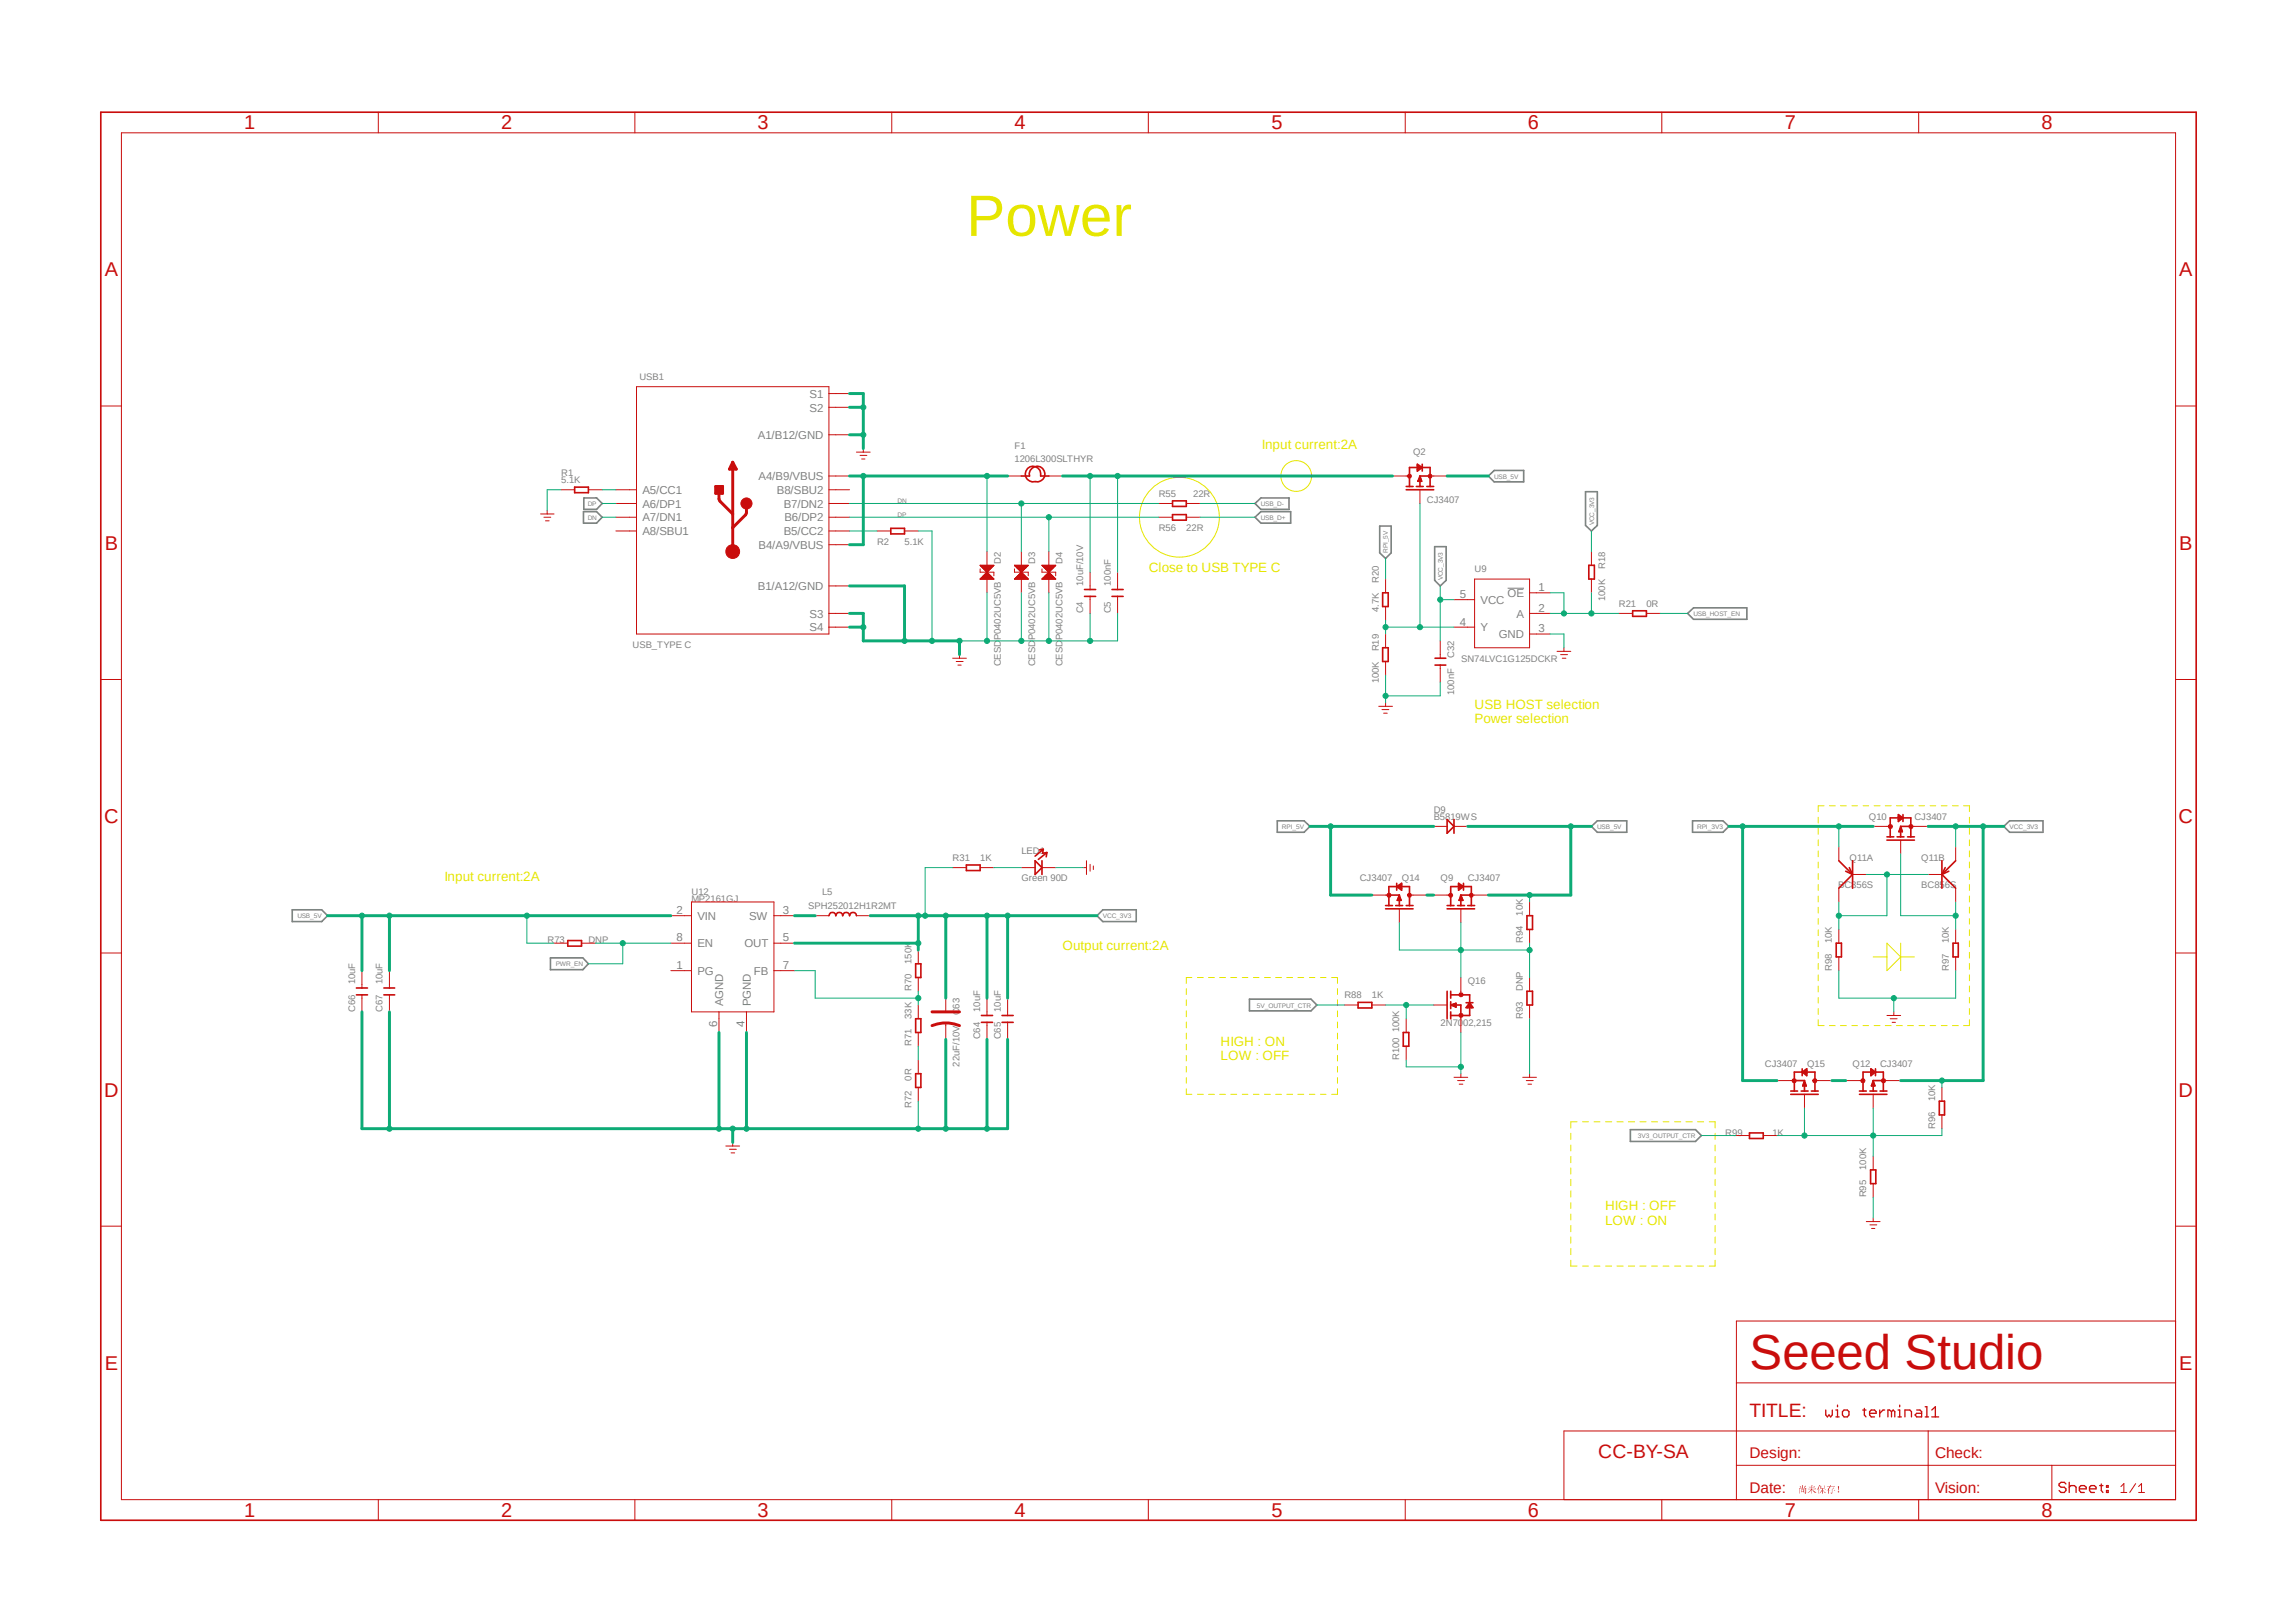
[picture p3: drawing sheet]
<svg xmlns="http://www.w3.org/2000/svg" width="297mm" height="210mm" viewBox="0 0 297 210" stroke-linecap="round" stroke-linejoin="round" font-family="sans-serif">
<defs><g id="words">
<text font-size="7.5" fill="#e6e600" x="125" y="30.5">Power</text>
<text font-size="6.3" fill="#c90d0c" x="226.3" y="177.2">Seeed Studio</text>
<g font-size="2.6" fill="#c90d0c">
<text x="31.6" y="16.7">1</text>
<text x="64.8" y="16.7">2</text>
<text x="98" y="16.7">3</text>
<text x="131.2" y="16.7">4</text>
<text x="164.5" y="16.7">5</text>
<text x="197.7" y="16.7">6</text>
<text x="230.9" y="16.7">7</text>
<text x="264.1" y="16.7">8</text>
<text x="13.5" y="35.7">A</text>
<text x="281.9" y="35.7">A</text>
<text x="13.5" y="71.1">B</text>
<text x="281.9" y="71.1">B</text>
<text x="13.5" y="106.5">C</text>
<text x="281.8" y="106.5">C</text>
<text x="13.5" y="141.9">D</text>
<text x="281.8" y="141.9">D</text>
<text x="13.5" y="177.2">E</text>
<text x="281.9" y="177.2">E</text>
<text x="31.6" y="196.3">1</text>
<text x="64.8" y="196.3">2</text>
<text x="98" y="196.3">3</text>
<text x="131.2" y="196.3">4</text>
<text x="164.5" y="196.3">5</text>
<text x="197.7" y="196.3">6</text>
<text x="230.9" y="196.3">7</text>
<text x="264.1" y="196.3">8</text>
</g>
<g font-size="2.5" fill="#c90d0c">
<text x="226.3" y="183.4">TITLE:</text>
<text x="206.8" y="188.7">CC-BY-SA</text>
</g>
<g font-size="2" fill="#c90d0c">
<text x="226.3" y="188.7">Design:</text>
<text x="250.3" y="188.7">Check:</text>
<text x="226.3" y="193.2">Date:</text>
<text x="250.3" y="193.2">Vision:</text>
</g>
<g font-size="1.7" fill="#e6e600">
<text x="163.2" y="58">Input current:2A</text>
<text x="148.6" y="74">Close to USB TYPE C</text>
<text x="190.8" y="91.7">USB HOST selection</text>
<text x="190.8" y="93.6">Power selection</text>
<text x="57.5" y="114">Input current:2A</text>
<text x="137.5" y="122.9">Output current:2A</text>
<text x="157.9" y="135.3">HIGH : ON</text>
<text x="157.9" y="137.2">LOW : OFF</text>
<text x="207.6" y="156.6">HIGH : OFF</text>
<text x="207.6" y="158.5">LOW : ON</text>
</g>
<g font-size="1.5" fill="#808080">
<text x="104.7" y="51.5">S1</text>
<text x="104.7" y="53.3">S2</text>
<text x="98" y="56.8">A1/B12/GND</text>
<text x="83.1" y="63.9">A5/CC1</text>
<text x="83.1" y="65.7">A6/DP1</text>
<text x="98.1" y="62.1">A4/B9/VBUS</text>
<text x="100.5" y="63.9">B8/SBU2</text>
<text x="101.4" y="65.7">B7/DN2</text>
<text x="83.1" y="67.5">A7/DN1</text>
<text x="83.1" y="69.3">A8/SBU1</text>
<text x="98.1" y="71">B4/A9/VBUS</text>
<text x="101.4" y="69.3">B5/CC2</text>
<text x="101.5" y="67.5">B6/DP2</text>
<text x="98" y="76.4">B1/A12/GND</text>
<text x="188.8" y="77.4">5</text>
<text x="195" y="77.3">OE</text>
<text x="199" y="76.5">1</text>
<text x="104.7" y="79.9">S3</text>
<text x="104.7" y="81.7">S4</text>
<text x="188.8" y="80.9">4</text>
<text x="191.5" y="81.7">Y</text>
<text x="191.5" y="78.1">VCC</text>
<text x="193.9" y="82.6">GND</text>
<text x="196.2" y="79.9">A</text>
<text x="199" y="79.2">2</text>
<text x="199" y="81.8">3</text>
<text x="87.5" y="118.2">2</text>
<text x="90.2" y="119">VIN</text>
<text x="96.9" y="119">SW</text>
<text x="101.3" y="118.2">3</text>
<text x="87.5" y="125.3">1</text>
<text x="87.5" y="121.8">8</text>
<text x="90.2" y="122.6">EN</text>
<text x="96.3" y="122.6">OUT</text>
<text x="101.3" y="121.8">5</text>
<text x="101.3" y="125.3">7</text>
<text x="90.2" y="126.2">PG</text>
<text x="93.6" y="130.2" transform="rotate(-90 93.6 130.2)">AGND</text>
<text x="97.1" y="130.2" transform="rotate(-90 97.1 130.2)">PGND</text>
<text x="97.5" y="126.2">FB</text>
<text x="92.8" y="132.9" transform="rotate(-90 92.8 132.9)">6</text>
<text x="96.3" y="132.9" transform="rotate(-90 96.3 132.9)">4</text>
</g>
<g font-size="1.2" fill="#808080">
<text x="82.7" y="49.1">USB1</text>
<text x="131.2" y="59.8">1206L300SLTHYR</text>
<text x="131.2" y="58">F1</text>
<text x="182.8" y="58.9">Q2</text>
<text x="72.6" y="62.5">5.1K</text>
<text x="72.6" y="61.6">R1</text>
<text x="149.9" y="64.3">R55</text>
<text x="154.3" y="64.3">22R</text>
<text x="184.6" y="65.2">CJ3407</text>
<text x="113.5" y="70.5">R2</text>
<text x="117" y="70.5">5.1K</text>
<text x="149.9" y="68.7">R56</text>
<text x="153.5" y="68.7">22R</text>
<text x="129.5" y="72.9" transform="rotate(-90 129.5 72.9)">D2</text>
<text x="133.9" y="72.9" transform="rotate(-90 133.9 72.9)">D3</text>
<text x="137.5" y="72.9" transform="rotate(-90 137.5 72.9)">D4</text>
<text x="140.1" y="75.8" transform="rotate(-90 140.1 75.8)">10uF/10V</text>
<text x="143.7" y="75.8" transform="rotate(-90 143.7 75.8)">100nF</text>
<text x="178.3" y="75.4" transform="rotate(-90 178.3 75.4)">R20</text>
<text x="190.8" y="74">U9</text>
<text x="207.6" y="77.8" transform="rotate(-90 207.6 77.8)">100K</text>
<text x="207.6" y="73.6" transform="rotate(-90 207.6 73.6)">R18</text>
<text x="81.8" y="83.8">USB_TYPE C</text>
<text x="140.1" y="79.4" transform="rotate(-90 140.1 79.4)">C4</text>
<text x="143.7" y="79.4" transform="rotate(-90 143.7 79.4)">C5</text>
<text x="178.3" y="79.2" transform="rotate(-90 178.3 79.2)">4.7K</text>
<text x="209.4" y="78.5">R21</text>
<text x="213" y="78.5">0R</text>
<text x="129.5" y="86.2" transform="rotate(-90 129.5 86.2)">CESDP0402UC5VB</text>
<text x="133.9" y="86.2" transform="rotate(-90 133.9 86.2)">CESDP0402UC5VB</text>
<text x="137.5" y="86.2" transform="rotate(-90 137.5 86.2)">CESDP0402UC5VB</text>
<text x="178.3" y="88.4" transform="rotate(-90 178.3 88.4)">100K</text>
<text x="178.3" y="84.3" transform="rotate(-90 178.3 84.3)">R19</text>
<text x="188.1" y="90" transform="rotate(-90 188.1 90)">100nF</text>
<text x="188.1" y="85.2" transform="rotate(-90 188.1 85.2)">C32</text>
<text x="189" y="85.6">SN74LVC1G125DCKR</text>
<text x="185.5" y="106">B5819WS</text>
<text x="185.5" y="105.2">D9</text>
<text x="241.8" y="106">Q10</text>
<text x="247.6" y="106">CJ3407</text>
<text x="123.2" y="111.4">R31</text>
<text x="126.8" y="111.4">1K</text>
<text x="132.1" y="110.5">LED1</text>
<text x="239.3" y="111.4">Q11A</text>
<text x="248.5" y="111.4">Q11B</text>
<text x="89.5" y="116.7">MP2161GJ</text>
<text x="89.5" y="115.8">U12</text>
<text x="104.6" y="117.6">SPH252012H1R2MT</text>
<text x="106.3" y="115.8">L5</text>
<text x="132.1" y="114">Green 90D</text>
<text x="175.9" y="114">CJ3407</text>
<text x="181.4" y="114">Q14</text>
<text x="186.4" y="114">Q9</text>
<text x="189.9" y="114">CJ3407</text>
<text x="197" y="118.5" transform="rotate(-90 197 118.5)">10K</text>
<text x="237.8" y="114.9">BC856S</text>
<text x="248.5" y="114.9">BC856S</text>
<text x="70.8" y="122">R73</text>
<text x="76.1" y="122">DNP</text>
<text x="117.9" y="124.7" transform="rotate(-90 117.9 124.7)">150K</text>
<text x="197" y="122" transform="rotate(-90 197 122)">R94</text>
<text x="237" y="125.6" transform="rotate(-90 237 125.6)">R98</text>
<text x="237" y="122" transform="rotate(-90 237 122)">10K</text>
<text x="252.1" y="125.6" transform="rotate(-90 252.1 125.6)">R97</text>
<text x="252.1" y="122" transform="rotate(-90 252.1 122)">10K</text>
<text x="45.9" y="130.9" transform="rotate(-90 45.9 130.9)">C66</text>
<text x="45.9" y="127.4" transform="rotate(-90 45.9 127.4)">10uF</text>
<text x="49.5" y="130.9" transform="rotate(-90 49.5 130.9)">C67</text>
<text x="49.5" y="127.4" transform="rotate(-90 49.5 127.4)">10uF</text>
<text x="117.9" y="131.8" transform="rotate(-90 117.9 131.8)">33K</text>
<text x="117.9" y="128.3" transform="rotate(-90 117.9 128.3)">R70</text>
<text x="124.1" y="131.4" transform="rotate(-90 124.1 131.4)">C63</text>
<text x="126.8" y="130.9" transform="rotate(-90 126.8 130.9)">10uF</text>
<text x="129.5" y="130.9" transform="rotate(-90 129.5 130.9)">10uF</text>
<text x="173.9" y="129.2">R88</text>
<text x="177.5" y="129.2">1K</text>
<text x="189.9" y="127.4">Q16</text>
<text x="197" y="131.8" transform="rotate(-90 197 131.8)">R93</text>
<text x="197" y="128.3" transform="rotate(-90 197 128.3)">DNP</text>
<text x="117.9" y="135.4" transform="rotate(-90 117.9 135.4)">R71</text>
<text x="126.8" y="134.5" transform="rotate(-90 126.8 134.5)">C64</text>
<text x="129.5" y="134.5" transform="rotate(-90 129.5 134.5)">C65</text>
<text x="181" y="137.2" transform="rotate(-90 181 137.2)">R100</text>
<text x="181" y="133.6" transform="rotate(-90 181 133.6)">100K</text>
<text x="186.4" y="132.7">2N7002,215</text>
<text x="117.9" y="143.4" transform="rotate(-90 117.9 143.4)">R72</text>
<text x="117.9" y="139.8" transform="rotate(-90 117.9 139.8)">0R</text>
<text x="124.1" y="138" transform="rotate(-90 124.1 138)">22uF/10V</text>
<text x="228.3" y="138">CJ3407</text>
<text x="233.8" y="138">Q15</text>
<text x="239.6" y="138">Q12</text>
<text x="243.2" y="138">CJ3407</text>
<text x="250.3" y="142.5" transform="rotate(-90 250.3 142.5)">10K</text>
<text x="223.2" y="146.9">R99</text>
<text x="229.3" y="146.9">1K</text>
<text x="250.3" y="146" transform="rotate(-90 250.3 146)">R96</text>
<text x="241.4" y="154.9" transform="rotate(-90 241.4 154.9)">R95</text>
<text x="241.4" y="151.4" transform="rotate(-90 241.4 151.4)">100K</text>
</g>
<g font-size=".8" fill="#808080">
<text x="76" y="65.5">DP</text>
<text x="116.1" y="65.2">DN</text>
<text x="163.1" y="65.5">USB_D-</text>
<text x="193.3" y="61.9">USB_5V</text>
<text x="76" y="67.3">DN</text>
<text x="116.1" y="66.9">DP</text>
<text x="163.1" y="67.3">USB_D+</text>
<text x="179.5" y="71.5" transform="rotate(-90 179.5 71.5)">RPI_5V</text>
<text x="206.2" y="68" transform="rotate(-90 206.2 68)">VCC_3V3</text>
<text x="186.7" y="75.1" transform="rotate(-90 186.7 75.1)">VCC_3V3</text>
<text x="219.1" y="79.7">USB_HOST_EN</text>
<text x="165.8" y="107.3">RPI_5V</text>
<text x="206.6" y="107.3">USB_5V</text>
<text x="219.5" y="107.3">RPI_3V3</text>
<text x="260" y="107.3">VCC_3V3</text>
<text x="38.5" y="118.8">USB_5V</text>
<text x="142.7" y="118.8">VCC_3V3</text>
<text x="71.9" y="125.1">PWR_EN</text>
<text x="162.6" y="130.4">5V_OUTPUT_CTR</text>
<text x="211.9" y="147.3">3V3_OUTPUT_CTR</text>
</g>
</g></defs>
<path d="M78.8 4.1l69.7 201.6M218.2 4.1l-69.7 201.6" fill="none" stroke="#fff" stroke-width=".13"/>
<g fill="none" stroke="#e6e600" stroke-width=".13">
<path d="M235.2 105.7v.8M235.2 107.2v.7M235.2 108.7v.7M235.2 110.1v.8M235.2 111.5v.8M235.2 113v.8M235.2 114.5v.7M235.2 116v.7M235.2 117.4v.8M235.2 118.9v.7M236 104.3h-.8v.7M236.6 104.3h.8"/>
<path d="M238.1 104.3h.7M239.6 104.3h.7M241 104.3h.7M242.4 104.3h.8M243.9 104.3h.7M245.3 104.3h.8M246.8 104.3h.7M248.2 104.3h.8M249.7 104.3h.7M251.1 104.3h.8M252.6 104.3h.7M254 104.3h.8v.7"/>
<path d="M254.8 105.7v.8M254.8 107.2v.7M254.8 108.7v.7M254.8 110.1v.8M254.8 111.5v.8M254.8 113v.8M254.8 114.5v.7M254.8 116v.7M254.8 117.4v.8M254.8 118.9v.7M153.5 127.9v.8M153.5 129.4v.7"/>
<path d="M153.5 130.8v.8M153.5 132.2v.8M153.5 133.7v.8M153.5 135.1v.7M153.5 136.6v.7M153.5 138v.7M153.5 139.4v.8M154.2 126.5h-.7v.8M154.9 126.5h.8M156.3 126.5h.8M157.8 126.5h.7M159.2 126.5h.8"/>
<path d="M160.7 126.5h.7M162.1 126.5h.8M163.6 126.5h.7M165 126.5h.8M166.5 126.5h.7M167.9 126.5h.8M169.4 126.5h.7M170.8 126.5h.7M172.3 126.5h.7v.8M173 127.9v.8M173 129.4v.7M173 130.8v.8"/>
<path d="M173 132.2v.8M173 133.7v.8M173 135.1v.7M173 136.6v.7M173 138v.7M173 139.4v.8M235.2 132v.7h.8M235.2 120.3v.8M235.2 121.8v.7M235.2 123.2v.8M235.2 124.7v.7M235.2 126.2v.7"/>
<path d="M235.2 127.6v.8M235.2 129.1v.7M235.2 130.5v.8M236.6 132.7h.8M238.1 132.7h.7M239.6 132.7h.7M241 132.7h.7M242.3 123.8h1.8M242.4 132.7h.8M243.9 132.7h.7M244.1 122l1.8 1.8-1.8 1.8zM245.3 132.7h.8"/>
<path d="M245.9 122v3.6M245.9 123.8h1.7M246.8 132.7h.7M248.2 132.7h.8M249.7 132.7h.7M251.1 132.7h.8M252.6 132.7h.7M254.8 120.3v.8M254.8 121.8v.7M254.8 123.2v.8M254.8 124.7v.7M254.8 126.2v.7"/>
<path d="M254.8 127.6v.8M254.8 129.1v.7M254.8 130.5v.8M254.8 132v.7h-.8M153.5 140.9v.7h.7M154.9 141.6h.8M156.3 141.6h.8M157.8 141.6h.7M159.2 141.6h.8M160.7 141.6h.7M162.1 141.6h.8M163.6 141.6h.7"/>
<path d="M165 141.6h.8M166.5 141.6h.7M167.9 141.6h.8M169.4 141.6h.7M170.8 141.6h.7M173 140.9v.7h-.7M203.2 146.6v.8M203.2 148.2v.7M203.2 149.6v.9M203.2 151.1v.8M203.2 152.6v.8M203.2 154.1v.8"/>
<path d="M203.2 155.6v.8M203.2 157.1v.8M203.2 158.6v.8M204 145.2h-.8v.8M204.7 145.2h.8M206.2 145.2h.8M207.7 145.2h.8M209.2 145.2h.8M210.7 145.2h.8M212.1 145.2h.8M213.7 145.2h.7M215.1 145.2h.8"/>
<path d="M216.6 145.2h.8M218.1 145.2h.8M219.6 145.2h.8M221.1 145.2h.8v.8M221.9 146.6v.8M221.9 148.2v.7M221.9 149.6v.9M221.9 151.1v.8M221.9 152.6v.8M221.9 154.1v.8M221.9 155.6v.8M221.9 157.1v.8"/>
<path d="M221.9 158.6v.8M203.2 163.1v.7h.8M203.2 160.1v.8M203.2 161.5v.8M204.7 163.8h.8M206.2 163.8h.8M207.7 163.8h.8M209.2 163.8h.8M210.7 163.8h.8M212.1 163.8h.8M213.7 163.8h.7M215.1 163.8h.8"/>
<path d="M216.6 163.8h.8M218.1 163.8h.8M219.6 163.8h.8M221.9 160.1v.8M221.9 161.5v.8M221.9 163.1v.7h-.8"/>
<circle cx="152.6" cy="66.9" r="5.2"/>
<circle cx="167.7" cy="61.6" r="1.99"/>
</g>
<path d="M195 76.1h2.1" fill="none" stroke="#808080" stroke-width=".13"/>
<g fill="none" stroke="#808080" stroke-width=".21">
<path d="M75.5 66.2h1.7l.7 .7-.7 .8h-1.7zM75.5 64.4h1.7l.7 .8-.7 .7h-1.7zM162.3 66.9l.8-.7h3.9v1.5h-3.9zM162.3 65.2l.8-.8h3.7v1.5h-3.7zM178.5 68.1h1.5v3.4l-.8 .8-.7-.8zM185.6 70.7h1.5v4.4l-.8 .7-.7-.7zM192.5 61.6l.8-.7h3.8v1.5h-3.8zM205.1 63.6h1.5v4.4l-.7 .7-.8-.7zM218.3 79.4l.8-.7h6.9v1.4h-6.9zM37.8 117.7h3.8l.8 .8-.8 .8h-3.8zM141.9 118.5l.8-.8h4.3v1.6h-4.3zM165.2 106.2h3.5l.8 .7-.8 .8h-3.5z"/>
<path d="M205.9 106.9l.7-.7h3.8v1.5h-3.8zM218.9 106.2h4l.7 .7-.7 .8h-4zM259.2 106.9l.8-.7h4.3v1.5h-4.3zM71.2 124h4.2l.7 .7-.7 .8h-4.2zM161.6 129.3h8l.7 .7-.7 .8h-8zM210.9 146.2h8.4l.8 .7-.8 .8h-8.4z"/>
</g>
<g fill="none" stroke="#c90d0c" stroke-width=".13">
<path d="M15.7 17.2h265.7v176.9h-265.7zM48.9 14.5v2.7M82.1 14.5v2.7M115.4 14.5v2.7M148.5 14.5v2.7M181.8 14.5v2.7M215 14.5v2.7M248.2 14.5v2.7M13 52.5h2.7M281.4 52.5h2.7M13 87.9h2.7M281.4 87.9h2.7"/>
<path d="M13 123.3h2.7M281.4 123.3h2.7M13 158.7h2.7M281.4 158.7h2.7M224.6 178.9h56.8M281.4 170.9h-56.8v23.2M48.9 194.1v2.6M82.1 194.1v2.6M115.4 194.1v2.6M148.5 194.1v2.6M181.8 194.1v2.6M215 194.1v2.6"/>
<path d="M224.5 185.2h-22.2v8.9M224.6 189.6h56.8M224.6 185.2h56.8M248.2 194.1v2.6M249.4 185.2v8.9M265.4 189.6v4.5M274.4 192.4l.3-.4v1.1M274.4 193.1h.7M276.3 192l-.8 1.1M276.6 193.1h.8M276.6 192.4l.4-.4v1.1"/>
</g>
<g fill="none" stroke="#c90d0c" stroke-width=".17">
<path d="M236.2 182.5v.6l.2 .2 .2-.2 .2 .2 .2-.2v-.6M237.5 182.5h.2v.8M237.5 183.3h.4M237.7 181.8v.2M238.5 182.5h.5l.2 .2v.4l-.2 .2h-.5l-.2-.2v-.4zM241 182.5h.4M241.2 182.2v.9l.2 .2M241.9 182.9h.8v-.2l-.2-.2h-.4l-.2 .2v.4l.2 .2h.4M243.2 182.5v.8M243.8 182.5h-.2l-.4 .4M244.7 182.7l-.3-.2h-.2v.8M244.7 182.7v.6"/>
<path d="M244.7 182.7l.2-.2 .2 .2v.6M245.5 182.5h.2v.8M245.5 183.3h.5M245.7 181.8v.2M246.4 183.3v-.8h.7l.2 .2v.6M247.9 182.5h.5l.2 .2v.6h-.7l-.2-.2 .2-.2h.7M249 183.3h.5M249 182h.3v1.3M249.9 183.3h.9M249.9 182.5l.5-.5v1.3M267.3 192l-.3-.2h-.4l-.2 .2v.2l.2 .2h.4l.3 .3v.2l-.3 .2h-.4l-.2-.2M267.7 191.8v1.3"/>
<path d="M267.7 192.4l.2-.2h.5l.2 .2v.7M269 192.7h.9v-.3l-.3-.2h-.4l-.2 .2v.5l.2 .2h.4M270.3 192.7h.8v-.3l-.2-.2h-.4l-.2 .2v.5l.2 .2h.4M271.6 192.2h.4M271.8 192v.9l.2 .2M272.5 192.2h.2v.2h-.2zM272.5 192.9h.2v.2h-.2z"/>
</g>
<path d="M13 14.5h271.1v182.2h-271.1z" fill="none" stroke="#c90d0c" stroke-width=".21"/>
<path d="M232.8 192.3l.2 .1v.1zM233 192.7h.4v.4l-.4-.1v.1zM233 192.8v.2h.3v-.2zM232.7 192.5l.4 .1v-.4h.2l-.1 .4h.1l.2-.4 .1 .1-.3 .3h.4l-.1 .6-.1 .1-.2-.1h.2l.1-.6h-.8l-.1 .7zM234 192.4h.4v-.2h.1l-.1 .2 .3-.1 .1 .1h-.4v.3h.3l.1-.1 .1 .1h-.5l.5 .4a.52 .52 0 0 1-.5-.4v.6v-.6l-.6 .5 .5-.5h-.5h.6v-.3zM235.5 192.2l.6 .1-.1 .3h-.2v.2h.3v-.1l.1 .1h-.4l.4 .4h-.1l-.3-.4v.5h-.1v-.5l-.4 .5 .4-.5h-.4h.4v-.2l-.2 .1zM235.6 192.3v.3h.4v-.3zM235.3 192.2h.2l-.2 .3-.1 .8v-.7l-.2 .1zM236.3 192.3h.4l.1-.1h.1l-.1 .1h.5l.1 .1h-.6a.91 .91 0 0 0-.2 .9h-.1v-.6l-.2 .3 .4-.6zM236.7 192.5h.5l.1 .1-.3 .1v.2l.3-.1 .1 .1h-.4l-.1 .4-.1-.1h.2v-.3h-.4h.4v-.2l.2-.2zM237.7 193.1a.1 .1 0 0 1 .2 0 .1 .1 0 0 1-.2 0zM237.8 192.3l.1 .1-.1 .5z" fill="#c90d0c"/>
<g fill="none" stroke="#c90d0c" stroke-width=".13">
<path d="M107.2 50h-24.9v32h24.9v-.8M108.1 50.9h1.8M108.1 52.7h1.8M108.1 56.3h1.8M79.7 63.4h1.7M79.7 65.2h1.7M79.7 66.9h1.7M79.7 68.7h1.7M108.1 79.4h1.8M108.1 63.4h1.8M108.1 65.2h1.8M108.1 66.9h1.8"/>
<path d="M108.1 68.7h1.8M108.1 75.8h1.8M108.1 70.5h1.8M108.1 61.6h1.8M108.1 81.2h1.8"/>
</g>
<circle cx="94.8" cy="71.4" r=".89" fill="#c90d0c"/>
<g fill="none" stroke="#c90d0c" stroke-width=".13">
<path d="M107.2 50v31.2"/>
<circle cx="94.8" cy="71.4" r=".89"/>
</g>
<path d="M94.8 59.8v11.6M94.8 59.8l.4 .9h-.8zM92.6 62.9h.9v.9h-.9zM92.8 62.9v.9h.5v-.4M93.5 62.9l-.5 .5v1.3l1.8 1.8M96.6 65.2l-.1 1.3-1.7 1.8" fill="none" stroke="#c90d0c" stroke-width=".38"/>
<circle cx="96.6" cy="65.2" r=".72" fill="#c90d0c"/>
<g fill="none" stroke="#c90d0c" stroke-width=".13">
<path d="M107.2 50.9h.9M107.2 52.7h.9M107.2 56.3h.9M110.8 58.5h1.8M111.3 58.9h.8M111.5 59.4h.4M111.7 58v.5M69.9 66.5h1.8M70.4 66.9h.8M70.6 67.4h.4M70.8 66v.5M72.6 63.4h1.7"/>
<path d="M76.1 63.4h1.8M81.4 63.4h.9M81.4 65.2h.9M81.4 66.9h.9M81.4 68.7h.9M107.2 61.6h.9M107.2 63.4h.9M107.2 65.2h.9M107.2 66.9h.9M107.2 68.7h.9M107.2 70.5h.9M107.2 75.8h.9"/>
<path d="M107.2 79.4h.9M113.5 68.7h1.7M117 68.7h1.8M126.8 73.2h1.8l-1.8 1.7h1.8zM126.8 73.6v.4h1.8v.5M126.8 73.2h1.7M126.9 73.3h1.6M126.9 74.9h1.6M126.9 74.8h1.5M127 73.3h1.4M127 74.8h1.4M127 73.4h1.4"/>
<path d="M127 73.4h1.3M127 74.7h1.3M127.1 73.5h1.2M127.1 74.7h1.2M127.1 74.6h1.1M127.2 73.5h1M127.2 74.5h1M127.2 73.6h.9M127.3 73.7h.8M127.3 74.5h.8M127.3 74.4h.7M127.4 73.7h.6"/>
<path d="M127.4 74.3h.6M127.4 73.8h.5M127.5 73.9h.4M127.5 74.3h.4M127.5 73.9h.3M127.5 74.2h.3M127.6 74.2h.2M127.6 74h.2M127.6 74.1h.2M127.6 74h.1M127.7 71.4v1.8M127.7 74.9v1.8"/>
<path d="M127.7 74.1h.1M130.3 61.6h1.8M131.2 73.2h1.8l-1.8 1.7h1.8zM131.2 73.6v.4h1.8v.5M131.3 73.2h1.7M131.3 73.3h1.6M131.3 74.9h1.6M131.4 74.8h1.5M131.4 73.3h1.4M131.4 74.8h1.4M131.4 73.4h1.4M131.5 73.4h1.3"/>
<path d="M131.5 74.7h1.3M131.5 73.5h1.2M131.5 74.7h1.2M131.6 74.6h1.1M131.6 73.5h1M131.6 74.5h1M131.7 73.6h.9M131.7 73.7h.8M131.7 74.5h.8M131.8 74.4h.7M131.8 73.7h.6M131.8 74.3h.6"/>
<path d="M131.9 73.8h.5M131.9 73.9h.4M131.9 74.3h.4M132 73.9h.2M132 74.2h.3M132 74.2h.2M132 74h.2M132.1 74h.1M132.1 74.1h-.1M132.1 71.4v1.8M132.1 74.9v1.8M134.8 73.2h1.8l-1.8 1.7h1.8z"/>
<path d="M134.8 73.6v.4h1.8v.5M134.8 73.2h1.7M134.9 73.3h1.6M134.9 74.9h1.6M134.9 74.8h1.5M135 73.3h1.4M135 74.8h1.4M135 73.4h1.4M135 73.4h1.3M135 74.7h1.3M135.1 73.5h1.2M135.1 74.7h1.2"/>
<path d="M135.1 74.6h1.1M135.2 73.5h1M135.2 74.5h1M135.2 73.6h.9M135.3 73.7h.8M135.3 74.5h.8M135.3 73.7h.7M135.3 74.4h.7M135.4 73.7h.6M135.4 74.3h.5M135.4 73.8h.5M135.5 73.9h.4"/>
<path d="M135.5 74.3h.4M135.5 73.9h.3M135.5 74.2h.3M135.6 74.2h.2M135.6 74h.2M135.6 74h.1M135.7 61.6h1.8M135.7 74.1h-.1M135.7 71.4v1.8M135.7 74.9v1.8M141 74v2.3M141 77.2v2.2"/>
<path d="M144.6 74v2.3M144.6 77.2v2.2M181.9 61.6h.4M183.7 61.6v.2M185 61.6h.5M188.1 77.6h2.7M190.8 74.9h7.1v8.9h-7.1zM197.9 79.4h2.6M197.9 76.7h2.6M107.2 81.2h.9M123.2 85.2h1.8M123.7 85.6h.9"/>
<path d="M123.9 86.1h.4M124.1 84.7v.5M188.1 81.2h2.7M197.9 82h2.6"/>
<circle cx="96.6" cy="65.2" r=".72"/>
</g>
<g fill="none" stroke="#c90d0c" stroke-width=".21">
<path d="M74.3 63h1.8v.8h-1.8zM115.2 68.4h1.8v.7h-1.8zM132.1 61.6h1.1a1.01 1.01 0 0 1 .9-1.3 1.01 1.01 0 0 1 1.1 1.1 1.01 1.01 0 0 1-1.3 .9 1.01 1.01 0 0 1-1.3-.9 1.01 1.01 0 0 1 1.1-1.1 1.01 1.01 0 0 1 .9 1.3h1.1M140.3 77.2h1.4M140.3 76.3h1.4M143.8 77.2h1.5M143.8 76.3h1.5M181.9 62.9h.9M181.9 63.4h3.6M182.3 62.9v-2.4h2.7v2.4M183.2 62.9h.9M183.3 60.1l.7 .4-.7 .5z"/>
<path d="M183.3 60.3l.4 .2M183.4 62.3h.5M183.4 60.3l.3 .2M183.7 61.6h1.3M183.7 61.8v1.1M183.7 61.6l-.3 .7M183.7 61.6l.2 .7M183.7 61.8l.2 .5M183.7 61.8l-.3 .5M183.7 60.5l-.4 .2M183.7 60.5l-.3 .2M183.8 62l-.4 .3"/>
<path d="M184 60.1v.9M184.6 62.9h.9"/>
</g>
<path d="M182.2 61.4l.1-.1 .2 .1 .1 .2-.1 .2-.2 .1-.1-.1-.1-.2h.3l-.1 .1-.1-.1h-.1z" fill-rule="evenodd" fill="#c90d0c"/>
<path d="M182.2 61.4l.1-.1 .2 .1 .1 .2-.1 .2-.2 .1-.1-.1-.1-.2h.3l-.1 .1-.1-.1h-.1z" fill="none" stroke="#c90d0c" stroke-width=".13"/>
<path d="M184.8 61.4l.2-.1 .2 .1 .1 .2-.1 .2-.2 .1-.2-.1-.1-.2 .3-.1 .1 .1-.1 .1-.1-.1h-.2z" fill-rule="evenodd" fill="#c90d0c"/>
<g fill="none" stroke="#c90d0c" stroke-width=".13">
<path d="M149.9 65.2h1.8M149.9 66.9h1.8M153.5 65.2h1.7M153.5 66.9h1.7M179.2 74.9v1.8M179.2 78.5v1.8M180.1 61.6h1.8M183.7 63.4v1.8M184.8 61.4l.2-.1 .2 .1 .1 .2-.1 .2-.2 .1-.2-.1-.1-.2 .3-.1 .1 .1-.1 .1-.1-.1h-.2zM185.5 61.6h1.7M205.9 71.4v1.8M205.9 74.9v1.8"/>
<path d="M209.4 79.4h1.8M213 79.4h1.8M178.4 91.4h1.7M178.8 91.8h.9M179 92.3h.5M179.2 82v1.8M179.2 85.6v1.8M179.2 90.9v.5M186.3 82.9v2.3M186.3 86.1v2.2M201.4 84.3h1.8M201.9 84.7h.9"/>
<path d="M202.1 85.2h.5M202.3 83.8v.5M86.8 118.5h2.7M89.5 116.7h10.6v14.2h-10.6zM100.1 118.5h2.7M105.5 118.5h1.7M110.8 118.5h1.8M123.2 112.3h1.8M126.8 112.3h1.8M132.1 112.3h1.8M134.8 112.3h1.8M140.1 112.3h.4"/>
<path d="M140.5 111.4v1.8M141 111.8v.9M141.4 112.1v.4M187.2 115.8h.5M189 115.8v.3M190.3 115.8h.5M46.8 125.6v2.2M46.8 128.7v2.2M50.4 125.6v2.2M50.4 128.7v2.2M71.7 122h1.7M75.2 122h1.8"/>
<path d="M86.8 125.6h2.7M86.8 122h2.7M93 130.9v2.7M96.6 130.9v2.7M100.1 125.6h2.7M100.1 122h2.7M118.8 122.9v1.8M118.8 126.5v1.8M118.8 130v1.8M118.8 133.6v1.8M118.8 137.2v1.7M122.3 129.2v1.7"/>
<path d="M122.3 132.3v2.2M127.7 129.2v2.2M127.7 132.3v2.2M130.3 129.2v2.2M130.3 132.3v2.2M93.9 148.3h1.8M94.4 148.7h.8M94.6 149.2h.4M94.8 147.8v.5M118.8 140.7v1.8"/>
</g>
<g fill="none" stroke="#c90d0c" stroke-width=".21">
<path d="M151.7 64.8h1.8v.7h-1.8zM151.7 66.6h1.8v.7h-1.8zM178.9 76.7h.7v1.8h-.7zM205.5 73.2h.7v1.7h-.7zM211.2 79h1.8v.8h-1.8zM178.9 83.8h.7v1.8h-.7zM185.6 85.2h1.4M185.6 86.1h1.4M107.2 118.5l.1-.2a.43 .43 0 0 1 .5-.2 .43 .43 0 0 1 .3 .4l.1-.2a.43 .43 0 0 1 .5-.2 .43 .43 0 0 1 .3 .4l.1-.2a.43 .43 0 0 1 .5-.2 .43 .43 0 0 1 .3 .4l.1-.2a.43 .43 0 0 1 .5-.2 .43 .43 0 0 1 .3 .4M125 111.9h1.8v.7h-1.8zM133.9 111.4l.9 .9-.9 .9zM134.8 111.4v1.8"/>
<path d="M135 109.9l-.5 .1M135 109.9l-.1 .5 .5-.1M135 109.9l-1.1 .9M135.4 110.3l-.1 .6M135.4 110.3l-1.1 .9M187.2 117.2h.9M187.2 117.6h3.6M187.7 117.2v-2.5h2.6v2.5M188.6 117.2h.8M188.7 114.3l.6 .4-.6 .5zM188.7 114.5l.3 .2M188.8 116.5h.4"/>
<path d="M188.8 114.5l.2 .2M189 116.1v1.1M189 115.8h1.3M189 115.8l-.2 .7M189 115.8l.2 .7M189 116.1l.2 .4M189 116.1l-.2 .4M189 114.7l-.3 .2M189 114.7l-.2 .2M189.1 116.2l-.3 .3M189.3 114.3v.9M189.9 117.2h.9"/>
<path d="M46.1 128.7h1.4M46.1 127.8h1.4M49.7 128.7h1.4M49.7 127.8h1.4M73.4 121.7h1.8v.7h-1.8zM118.4 124.7h.7v1.8h-.7zM118.4 131.8h.7v1.8h-.7zM118.4 138.9h.7v1.8h-.7zM127 132.3h1.4M127 131.4h1.4M129.6 132.3h1.5M129.6 131.4h1.5"/>
</g>
<path d="M120.6 132.7a4.6 4.6 0 0 1 3.5 0M120.6 130.9h3.5" fill="none" stroke="#c90d0c" stroke-width=".38"/>
<path d="M187.5 115.7l.2-.1 .1 .1 .1 .1-.1 .2-.1 .1-.2-.1-.1-.2 .3-.1v.1v.1l-.3-.1z" fill-rule="evenodd" fill="#c90d0c"/>
<path d="M187.5 115.7l.2-.1 .1 .1 .1 .1-.1 .2-.1 .1-.2-.1-.1-.2 .3-.1v.1v.1l-.3-.1z" fill="none" stroke="#c90d0c" stroke-width=".13"/>
<path d="M190.2 115.7l.1-.1 .2 .1 .1 .1-.1 .2-.2 .1-.1-.1-.1-.2 .2-.1 .1 .1v.1l-.3-.1z" fill-rule="evenodd" fill="#c90d0c"/>
<path d="M185.5 115.8h1.7M189 117.6v1.8M190.2 115.7l.1-.1 .2 .1 .1 .1-.1 .2-.2 .1-.1-.1-.1-.2 .2-.1 .1 .1v.1l-.3-.1zM190.8 115.8h1.7M244.1 106.9h.4M245.9 106.9v.3M247.2 106.9h.4M197 139.4h1.8M197.4 139.8h.9M197.9 138.9v.5M197.7 140.3h.4" fill="none" stroke="#c90d0c" stroke-width=".13"/>
<g fill="none" stroke="#c90d0c" stroke-width=".21">
<path d="M244.1 108.3h.9M244.1 108.7h3.5M244.5 108.3v-2.5h2.7v2.5M245.4 108.3h.9M245.6 105.4l.6 .4-.6 .5zM245.6 105.6l.3 .2M245.7 107.6h.4M245.7 105.6l.2 .2M245.9 107.2v1.1M245.9 106.9h1.3M245.9 106.9l-.2 .7M245.9 106.9l.2 .7"/>
<path d="M245.9 107.2l.2 .4M245.9 107.2l-.2 .4M245.9 105.8l-.3 .2M245.9 105.8l-.2 .2M246 107.3l-.3 .3M246.2 105.4v.9M246.8 108.3h.8"/>
</g>
<path d="M244.3 106.8l.2-.1 .2 .1 .1 .1-.1 .2-.2 .1-.2-.1v-.2l.2-.1 .1 .1v.1l-.3-.1z" fill-rule="evenodd" fill="#c90d0c"/>
<path d="M244.3 106.8l.2-.1 .2 .1 .1 .1-.1 .2-.2 .1-.2-.1v-.2l.2-.1 .1 .1v.1l-.3-.1z" fill="none" stroke="#c90d0c" stroke-width=".13"/>
<path d="M247 106.8l.2-.1 .2 .1 .1 .1-.1 .2-.2 .1-.2-.1-.1-.2 .3-.1 .1 .1v.1l-.4-.1z" fill-rule="evenodd" fill="#c90d0c"/>
<g fill="none" stroke="#c90d0c" stroke-width=".13">
<path d="M237.9 109.6v1.8M237.9 114.9v1.8M239.6 113.2h1.8M242.3 106.9h1.8M245.9 108.7v1.8M247 106.8l.2-.1 .2 .1 .1 .1-.1 .2-.2 .1-.2-.1-.1-.2 .3-.1 .1 .1v.1l-.4-.1zM247.6 106.9h1.8M249.4 113.2h1.8M253 109.6v1.8M253 114.9v1.8M240.5 139.8h.5M242.3 139.8v.3"/>
<path d="M243.6 139.8h.5M244.1 131.4h1.8M244.5 131.8h.9M244.8 132.3h.4M245 130.9v.5"/>
</g>
<g fill="none" stroke="#c90d0c" stroke-width=".21">
<path d="M237.9 111.4l1.7 1.8M238.8 112.7l.8 .5M239.2 112.3l.4 .9M239.6 111.4v3.5M239.6 113.2l-1.7 1.7M251.2 111.4v3.5M251.2 113.2l1.8 1.7M251.6 112.3l-.4 .9M252.1 112.7l-.9 .5M253 111.4l-1.8 1.8M242 138.3l.6 .4-.6 .5zM242 138.5l.3 .2"/>
<path d="M242.1 138.5l.2 .2M242.3 139.8h1.3M242.3 139.8l-.2 .7M242.3 139.8l.2 .7M242.3 138.7l-.3 .2M242.3 138.7l-.2 .2M242.6 138.3v.9M240.5 141.2h.9M240.5 141.6h3.6M241 141.2v-2.5h2.6v2.5M241.9 141.2h.9M242.1 140.5h.4"/>
<path d="M242.3 140.1v1.1M242.3 140.1l.2 .4M242.3 140.1l-.2 .4M242.4 140.2l-.3 .3M243.2 141.2h.9"/>
</g>
<path d="M240.8 139.7l.2-.1 .2 .1 .1 .1-.1 .2-.2 .1-.2-.1-.1-.2 .3-.1 .1 .1-.1 .1-.3-.1z" fill-rule="evenodd" fill="#c90d0c"/>
<path d="M240.8 139.7l.2-.1 .2 .1 .1 .1-.1 .2-.2 .1-.2-.1-.1-.2 .3-.1 .1 .1-.1 .1-.3-.1z" fill="none" stroke="#c90d0c" stroke-width=".13"/>
<path d="M243.5 139.7l.1-.1 .2 .1 .1 .1-.1 .2-.2 .1-.1-.1-.1-.2 .2-.1 .2 .1-.1 .1-.3-.1z" fill-rule="evenodd" fill="#c90d0c"/>
<g fill="none" stroke="#c90d0c" stroke-width=".13">
<path d="M179.2 115.8h.5M181 115.8v.3M182.3 115.8h.5M197.9 116.7v1.8M197.9 120.3v1.7M197.9 126.5v1.8M197.9 130v1.8M237.9 120.3v1.7M237.9 123.8v1.8M238.8 139.8h1.7M243.5 139.7l.1-.1 .2 .1 .1 .1-.1 .2-.2 .1-.1-.1-.1-.2 .2-.1 .2 .1-.1 .1-.3-.1zM244.1 139.8h1.8"/>
<path d="M253 120.3v1.7M253 123.8v1.8M241.4 158.1h1.8M241.9 158.5h.9M242.1 159h.4M242.3 141.6v1.8M242.3 149.6v1.8M242.3 153.2v1.7M242.3 157.6v.5M251.2 140.7v1.8M251.2 144.3v1.7"/>
</g>
<g fill="none" stroke="#c90d0c" stroke-width=".21">
<path d="M179.2 117.2h.9M179.2 117.6h3.6M179.7 117.2v-2.5h2.6v2.5M179.7 115.8h1.3M180.6 117.2h.8M180.7 114.7l.6-.4v.9zM180.7 114.3v.9M180.8 116.5h.4M180.9 116.2l.3 .3M181 116.1v1.1M181 115.8l.2 .7M181 115.8l-.2 .7"/>
<path d="M181 116.1l-.2 .4M181 116.1l.2 .4M181 114.7l.3 .2M181 114.7l.2 .2M181.2 114.5l-.2 .2M181.3 114.5l-.3 .2M181.9 117.2h.9M197.5 118.5h.7v1.8h-.7zM197.5 128.3h.7v1.7h-.7zM237.5 122h.7v1.8h-.7zM252.6 122h.7v1.8h-.7zM242 151.4h.7v1.8h-.7z"/>
<path d="M250.9 142.5h.6v1.8h-.6z"/>
</g>
<path d="M182.2 115.7l.1-.1 .2 .1 .1 .1-.1 .2-.2 .1-.1-.1-.1-.2h.3v.1l-.3-.1z" fill-rule="evenodd" fill="#c90d0c"/>
<path d="M182.2 115.7l.1-.1 .2 .1 .1 .1-.1 .2-.2 .1-.1-.1-.1-.2h.3v.1l-.3-.1z" fill="none" stroke="#c90d0c" stroke-width=".13"/>
<path d="M179.5 115.7l.2-.1 .2 .1v.3l-.2 .1-.2-.1-.1-.2h.3v.1l-.3-.1z" fill-rule="evenodd" fill="#c90d0c"/>
<path d="M177.5 115.8h1.7M179.5 115.7l.2-.1 .2 .1v.3l-.2 .1-.2-.1-.1-.2h.3v.1l-.3-.1zM181 117.6v1.8M182.8 115.8h1.8M231.6 139.8h.5M233.4 139.8v.3M234.8 139.8h.4" fill="none" stroke="#c90d0c" stroke-width=".13"/>
<g fill="none" stroke="#c90d0c" stroke-width=".21">
<path d="M232.1 139.8h1.3M233.1 138.7l.6-.4v.9zM233.1 138.3v.9M233.4 139.8l.2 .7M233.4 139.8l-.2 .7M233.4 138.7l.3 .2M233.4 138.7l.2 .2M233.6 138.5l-.2 .2M233.7 138.5l-.3 .2M231.6 141.2h.9M231.6 141.6h3.6M232.1 141.2v-2.5h2.7v2.5"/>
<path d="M233 141.2h.9M233.2 140.5h.4M233.3 140.2l.3 .3M233.4 140.1v1.1M233.4 140.1l-.2 .4M233.4 140.1l.2 .4M234.3 141.2h.9"/>
</g>
<path d="M234.6 139.7l.2-.1 .1 .1 .1 .1-.1 .2-.1 .1-.2-.1-.1-.2 .3-.1 .1 .1-.1 .1-.3-.1z" fill-rule="evenodd" fill="#c90d0c"/>
<path d="M234.6 139.7l.2-.1 .1 .1 .1 .1-.1 .2-.1 .1-.2-.1-.1-.2 .3-.1 .1 .1-.1 .1-.3-.1z" fill="none" stroke="#c90d0c" stroke-width=".13"/>
<path d="M231.9 139.7l.2-.1 .2 .1 .1 .1-.1 .2-.2 .1-.2-.1-.1-.2 .3-.1 .1 .1v.1l-.4-.1z" fill-rule="evenodd" fill="#c90d0c"/>
<path d="M173.9 130h1.8M177.5 130h1.7M189 128.3v.4M189 131.4v.4M229.9 139.8h1.7M231.9 139.7l.2-.1 .2 .1 .1 .1-.1 .2-.2 .1-.2-.1-.1-.2 .3-.1 .1 .1v.1l-.4-.1zM235.2 139.8h1.8M224.5 146.9h1.8M228.1 146.9h1.8M233.4 141.6v1.8" fill="none" stroke="#c90d0c" stroke-width=".13"/>
<g fill="none" stroke="#c90d0c" stroke-width=".21">
<path d="M175.7 129.7h1.8v.7h-1.8zM187.2 128.3v3.5M187.7 128.7h2.4v2.7h-2.4M187.7 128.3v.9M187.7 129.6v.9M187.7 130.9v.9M187.9 130h1.1v1.4M187.9 130l.4 .3M188 130l.3 .3M188.3 129.8l-.6 .2 .6 .3M188.3 129.8v.5M188.3 129.8l-.4 .2"/>
<path d="M189.7 129.8h.8M190.1 129.8l.4 .6h-.8zM190.1 130l.2 .4M190.1 130l-.2 .4M190.1 130l.2 .3M190.1 130l-.2 .3M226.3 146.6h1.8v.7h-1.8z"/>
</g>
<path d="M188.8 128.5h.4l.1 .2-.1 .2-.2 .1-.2-.1-.1-.2h.2h.2l-.1 .1-.3-.1z" fill-rule="evenodd" fill="#c90d0c"/>
<path d="M188.8 128.5h.4l.1 .2-.1 .2-.2 .1-.2-.1-.1-.2h.2h.2l-.1 .1-.3-.1z" fill="none" stroke="#c90d0c" stroke-width=".13"/>
<path d="M188.8 131.2h.4l.1 .2-.1 .2-.2 .1-.2-.1-.1-.2 .2-.1 .2 .1-.1 .1-.3-.1z" fill-rule="evenodd" fill="#c90d0c"/>
<path d="M185.5 106.9h1.7M188.1 106.9h1.8M181.9 131.8v1.8M181.9 135.4v1.8M185.5 130h1.7M188.1 139.4h1.8M188.6 139.8h.8M188.8 131.2h.4l.1 .2-.1 .2-.2 .1-.2-.1-.1-.2 .2-.1 .2 .1-.1 .1-.3-.1zM189 126.5v1.8M189 131.8v1.8M189 138.9v.5M188.8 140.3h.4" fill="none" stroke="#c90d0c" stroke-width=".13"/>
<path d="M187.2 106l.9 .9-.9 .9zM188.1 106v1.8M181.5 133.6h.7v1.8h-.7z" fill="none" stroke="#c90d0c" stroke-width=".21"/>
<path d="M109.9 65.2h40M132.1 65.2v6.2" fill="none" stroke="#0dab76" stroke-width=".13"/>
<circle cx="132.1" cy="65.2" r=".33" fill="#0dab76"/>
<g fill="none" stroke="#0dab76" stroke-width=".13">
<path d="M77.9 66.9h1.8M109.9 66.9h40M135.7 66.9v4.5"/>
<circle cx="132.1" cy="65.2" r=".33"/>
</g>
<circle cx="135.7" cy="66.9" r=".33" fill="#0dab76"/>
<g fill="none" stroke="#0dab76" stroke-width=".13">
<path d="M77.9 65.2h1.8M155.2 65.2h7.1M155.2 66.9h7.1M68.2 118.5v3.5h3.5"/>
<circle cx="135.7" cy="66.9" r=".33"/>
</g>
<path d="M187.2 61.6h5.3M68.2 118.5h18.6" fill="none" stroke="#0dab76" stroke-width=".38"/>
<circle cx="68.2" cy="118.5" r=".33" fill="#0dab76"/>
<circle cx="68.2" cy="118.5" r=".33" fill="none" stroke="#0dab76" stroke-width=".13"/>
<path d="M42.4 118.5h25.8M46.8 118.5v7.1" fill="none" stroke="#0dab76" stroke-width=".38"/>
<circle cx="46.8" cy="118.5" r=".33" fill="#0dab76"/>
<circle cx="46.8" cy="118.5" r=".33" fill="none" stroke="#0dab76" stroke-width=".13"/>
<path d="M50.4 118.5v7.1" fill="none" stroke="#0dab76" stroke-width=".38"/>
<circle cx="50.4" cy="118.5" r=".33" fill="#0dab76"/>
<g fill="none" stroke="#0dab76" stroke-width=".13">
<path d="M197.9 115.8v.9"/>
<circle cx="50.4" cy="118.5" r=".33"/>
</g>
<path d="M205.9 106.9h-2.7v8.9h-10.7" fill="none" stroke="#0dab76" stroke-width=".38"/>
<circle cx="197.9" cy="115.8" r=".33" fill="#0dab76"/>
<circle cx="197.9" cy="115.8" r=".33" fill="none" stroke="#0dab76" stroke-width=".13"/>
<path d="M189.9 106.9h13.3" fill="none" stroke="#0dab76" stroke-width=".38"/>
<circle cx="203.2" cy="106.9" r=".33" fill="#0dab76"/>
<g fill="none" stroke="#0dab76" stroke-width=".13">
<path d="M127.7 76.7v6.2M132.1 76.7v6.2h-8"/>
<circle cx="203.2" cy="106.9" r=".33"/>
</g>
<path d="M109.9 75.8h7.1v7.1h7.1" fill="none" stroke="#0dab76" stroke-width=".38"/>
<circle cx="127.7" cy="82.9" r=".33" fill="#0dab76"/>
<g fill="none" stroke="#0dab76" stroke-width=".13">
<path d="M135.7 76.7v6.2h-3.6"/>
<circle cx="127.7" cy="82.9" r=".33"/>
</g>
<circle cx="132.1" cy="82.9" r=".33" fill="#0dab76"/>
<circle cx="132.1" cy="82.9" r=".33" fill="none" stroke="#0dab76" stroke-width=".13"/>
<path d="M124.1 82.9v1.8" fill="none" stroke="#0dab76" stroke-width=".38"/>
<circle cx="124.1" cy="82.9" r=".33" fill="#0dab76"/>
<g fill="none" stroke="#0dab76" stroke-width=".13">
<path d="M118.8 68.7h1.8v14.2"/>
<circle cx="124.1" cy="82.9" r=".33"/>
</g>
<circle cx="120.6" cy="82.9" r=".33" fill="#0dab76"/>
<g fill="none" stroke="#0dab76" stroke-width=".13">
<path d="M141 79.4v3.5h-5.3"/>
<circle cx="120.6" cy="82.9" r=".33"/>
</g>
<circle cx="135.7" cy="82.9" r=".33" fill="#0dab76"/>
<g fill="none" stroke="#0dab76" stroke-width=".13">
<path d="M144.6 79.4v3.5h-3.6"/>
<circle cx="135.7" cy="82.9" r=".33"/>
</g>
<circle cx="141" cy="82.9" r=".33" fill="#0dab76"/>
<circle cx="141" cy="82.9" r=".33" fill="none" stroke="#0dab76" stroke-width=".13"/>
<path d="M109.9 79.4h1.8v3.5M109.9 81.2h1.8" fill="none" stroke="#0dab76" stroke-width=".38"/>
<circle cx="111.7" cy="81.2" r=".33" fill="#0dab76"/>
<circle cx="111.7" cy="81.2" r=".33" fill="none" stroke="#0dab76" stroke-width=".13"/>
<path d="M111.7 82.9h5.3" fill="none" stroke="#0dab76" stroke-width=".38"/>
<circle cx="117" cy="82.9" r=".33" fill="#0dab76"/>
<g fill="none" stroke="#0dab76" stroke-width=".13">
<path d="M72.6 63.4h-1.8v2.6"/>
<circle cx="117" cy="82.9" r=".33"/>
</g>
<path d="M109.9 56.3h1.8v1.7M109.9 50.9h1.8v1.8h-1.8" fill="none" stroke="#0dab76" stroke-width=".38"/>
<circle cx="111.7" cy="52.7" r=".33" fill="#0dab76"/>
<circle cx="111.7" cy="52.7" r=".33" fill="none" stroke="#0dab76" stroke-width=".13"/>
<path d="M111.7 52.7v3.6" fill="none" stroke="#0dab76" stroke-width=".38"/>
<circle cx="111.7" cy="56.3" r=".33" fill="#0dab76"/>
<g fill="none" stroke="#0dab76" stroke-width=".13">
<path d="M179.2 87.4v3.5M186.3 88.3v1.7h-7.1"/>
<circle cx="111.7" cy="56.3" r=".33"/>
</g>
<circle cx="179.2" cy="90" r=".33" fill="#0dab76"/>
<g fill="none" stroke="#0dab76" stroke-width=".13">
<path d="M200.5 82h1.8v1.8M136.6 112.3h3.5M118.8 142.5v3.5"/>
<circle cx="179.2" cy="90" r=".33"/>
</g>
<path d="M122.3 134.5v11.5M127.7 134.5v11.5h-8.9" fill="none" stroke="#0dab76" stroke-width=".38"/>
<circle cx="122.3" cy="146" r=".33" fill="#0dab76"/>
<circle cx="122.3" cy="146" r=".33" fill="none" stroke="#0dab76" stroke-width=".13"/>
<path d="M130.3 134.5v11.5h-2.6" fill="none" stroke="#0dab76" stroke-width=".38"/>
<circle cx="127.7" cy="146.1" r=".33" fill="#0dab76"/>
<circle cx="127.7" cy="146.1" r=".33" fill="none" stroke="#0dab76" stroke-width=".13"/>
<path d="M96.6 133.6v12.4h22.2" fill="none" stroke="#0dab76" stroke-width=".38"/>
<circle cx="118.8" cy="146" r=".33" fill="#0dab76"/>
<circle cx="118.8" cy="146" r=".33" fill="none" stroke="#0dab76" stroke-width=".13"/>
<path d="M93 133.6v12.4h1.8" fill="none" stroke="#0dab76" stroke-width=".38"/>
<circle cx="96.6" cy="146" r=".33" fill="#0dab76"/>
<circle cx="96.6" cy="146" r=".33" fill="none" stroke="#0dab76" stroke-width=".13"/>
<path d="M96.6 146h-1.8v1.8" fill="none" stroke="#0dab76" stroke-width=".38"/>
<circle cx="94.8" cy="146" r=".33" fill="#0dab76"/>
<circle cx="94.8" cy="146" r=".33" fill="none" stroke="#0dab76" stroke-width=".13"/>
<path d="M46.8 130.9v15.1h46.2M50.4 130.9v15.1" fill="none" stroke="#0dab76" stroke-width=".38"/>
<circle cx="93" cy="146.1" r=".33" fill="#0dab76"/>
<circle cx="93" cy="146.1" r=".33" fill="none" stroke="#0dab76" stroke-width=".13"/>
<circle cx="50.4" cy="146" r=".33" fill="#0dab76"/>
<g fill="none" stroke="#0dab76" stroke-width=".13">
<path d="M197.9 131.8v7.1M237.9 125.6v3.6h15.1v-3.6M245 129.2v1.7"/>
<circle cx="50.4" cy="146" r=".33"/>
</g>
<circle cx="245" cy="129.2" r=".33" fill="#0dab76"/>
<g fill="none" stroke="#0dab76" stroke-width=".13">
<path d="M181.9 137.2v.8h7.1M189 133.6v5.3M242.3 154.9v2.7"/>
<circle cx="245" cy="129.2" r=".33"/>
</g>
<circle cx="189" cy="138" r=".33" fill="#0dab76"/>
<circle cx="189" cy="138" r=".33" fill="none" stroke="#0dab76" stroke-width=".13"/>
<path d="M109.9 61.6h1.8" fill="none" stroke="#0dab76" stroke-width=".38"/>
<circle cx="111.7" cy="61.6" r=".33" fill="#0dab76"/>
<g fill="none" stroke="#0dab76" stroke-width=".13">
<path d="M127.7 61.6v9.8"/>
<circle cx="111.7" cy="61.6" r=".33"/>
</g>
<path d="M130.3 61.6h-18.6v8.9h-1.8" fill="none" stroke="#0dab76" stroke-width=".38"/>
<circle cx="127.7" cy="61.6" r=".33" fill="#0dab76"/>
<g fill="none" stroke="#0dab76" stroke-width=".13">
<path d="M77.9 63.4h1.8M109.9 68.7h3.6M186.3 77.6h1.8M186.3 75.8v7.1M205.9 68.7v2.7"/>
<circle cx="127.7" cy="61.6" r=".33"/>
</g>
<circle cx="186.3" cy="77.6" r=".33" fill="#0dab76"/>
<g fill="none" stroke="#0dab76" stroke-width=".13">
<path d="M119.7 112.3h3.5"/>
<circle cx="186.3" cy="77.6" r=".33"/>
</g>
<path d="M112.6 118.5h29.3M118.8 122v.9" fill="none" stroke="#0dab76" stroke-width=".38"/>
<circle cx="118.8" cy="118.5" r=".33" fill="#0dab76"/>
<circle cx="118.8" cy="118.5" r=".33" fill="none" stroke="#0dab76" stroke-width=".13"/>
<path d="M118.8 118.5v3.5M130.3 118.5v10.7" fill="none" stroke="#0dab76" stroke-width=".38"/>
<circle cx="130.3" cy="118.5" r=".33" fill="#0dab76"/>
<circle cx="130.3" cy="118.5" r=".33" fill="none" stroke="#0dab76" stroke-width=".13"/>
<path d="M127.7 118.5v10.7" fill="none" stroke="#0dab76" stroke-width=".38"/>
<circle cx="127.7" cy="118.5" r=".33" fill="#0dab76"/>
<circle cx="127.7" cy="118.5" r=".33" fill="none" stroke="#0dab76" stroke-width=".13"/>
<path d="M122.3 118.5v10.7" fill="none" stroke="#0dab76" stroke-width=".38"/>
<circle cx="122.3" cy="118.5" r=".33" fill="#0dab76"/>
<circle cx="122.3" cy="118.5" r=".33" fill="none" stroke="#0dab76" stroke-width=".13"/>
<path d="M102.8 122h16" fill="none" stroke="#0dab76" stroke-width=".38"/>
<circle cx="118.8" cy="122" r=".33" fill="#0dab76"/>
<g fill="none" stroke="#0dab76" stroke-width=".13">
<path d="M119.7 112.3v6.2"/>
<circle cx="118.8" cy="122" r=".33"/>
</g>
<circle cx="119.7" cy="118.5" r=".33" fill="#0dab76"/>
<g fill="none" stroke="#0dab76" stroke-width=".13">
<path d="M253 106.9v2.7"/>
<circle cx="119.7" cy="118.5" r=".33"/>
</g>
<path d="M249.4 106.9h7.1" fill="none" stroke="#0dab76" stroke-width=".38"/>
<circle cx="253" cy="106.9" r=".33" fill="#0dab76"/>
<circle cx="253" cy="106.9" r=".33" fill="none" stroke="#0dab76" stroke-width=".13"/>
<path d="M259.2 106.9h-2.7v32.9h-10.6" fill="none" stroke="#0dab76" stroke-width=".38"/>
<circle cx="256.5" cy="106.9" r=".33" fill="#0dab76"/>
<g fill="none" stroke="#0dab76" stroke-width=".13">
<path d="M251.2 139.8v.9"/>
<circle cx="256.5" cy="106.9" r=".33"/>
</g>
<circle cx="251.2" cy="139.8" r=".33" fill="#0dab76"/>
<g fill="none" stroke="#0dab76" stroke-width=".13">
<path d="M179.2 81.2h8.9M179.2 80.3v1.7"/>
<circle cx="251.2" cy="139.8" r=".33"/>
</g>
<circle cx="179.2" cy="81.2" r=".33" fill="#0dab76"/>
<g fill="none" stroke="#0dab76" stroke-width=".13">
<path d="M183.7 65.2v16"/>
<circle cx="179.2" cy="81.2" r=".33"/>
</g>
<circle cx="183.7" cy="81.2" r=".33" fill="#0dab76"/>
<g fill="none" stroke="#0dab76" stroke-width=".13">
<path d="M141 61.6v12.4M214.8 79.4h3.5"/>
<circle cx="183.7" cy="81.2" r=".33"/>
</g>
<path d="M137.5 61.6h42.6" fill="none" stroke="#0dab76" stroke-width=".38"/>
<circle cx="141" cy="61.6" r=".33" fill="#0dab76"/>
<g fill="none" stroke="#0dab76" stroke-width=".13">
<path d="M144.6 61.6v12.4"/>
<circle cx="141" cy="61.6" r=".33"/>
</g>
<circle cx="144.6" cy="61.6" r=".33" fill="#0dab76"/>
<g fill="none" stroke="#0dab76" stroke-width=".13">
<path d="M200.5 76.7h1.8M205.9 76.7v2.7h-5.4"/>
<circle cx="144.6" cy="61.6" r=".33"/>
</g>
<circle cx="205.9" cy="79.4" r=".33" fill="#0dab76"/>
<g fill="none" stroke="#0dab76" stroke-width=".13">
<path d="M202.3 76.7v2.7M205.9 79.4h3.5"/>
<circle cx="205.9" cy="79.4" r=".33"/>
</g>
<circle cx="202.3" cy="79.4" r=".33" fill="#0dab76"/>
<g fill="none" stroke="#0dab76" stroke-width=".13">
<path d="M128.6 112.3h3.5M102.8 125.6h2.7v3.6h13.3M118.8 128.3v1.7M118.8 135.4v1.8"/>
<circle cx="202.3" cy="79.4" r=".33"/>
</g>
<path d="M102.8 118.5h2.7" fill="none" stroke="#0dab76" stroke-width=".38"/>
<circle cx="118.8" cy="129.2" r=".33" fill="#0dab76"/>
<g fill="none" stroke="#0dab76" stroke-width=".13">
<path d="M77 122h9.8M80.6 122v2.7"/>
<circle cx="118.8" cy="129.2" r=".33"/>
</g>
<circle cx="80.6" cy="122" r=".33" fill="#0dab76"/>
<g fill="none" stroke="#0dab76" stroke-width=".13">
<path d="M237.9 106.9v2.7M76.1 124.7h4.5"/>
<circle cx="80.6" cy="122" r=".33"/>
</g>
<path d="M225.4 106.9h16.9" fill="none" stroke="#0dab76" stroke-width=".38"/>
<circle cx="237.9" cy="106.9" r=".33" fill="#0dab76"/>
<circle cx="237.9" cy="106.9" r=".33" fill="none" stroke="#0dab76" stroke-width=".13"/>
<path d="M223.6 106.9h1.8v32.9" fill="none" stroke="#0dab76" stroke-width=".38"/>
<circle cx="225.4" cy="106.9" r=".33" fill="#0dab76"/>
<circle cx="225.4" cy="106.9" r=".33" fill="none" stroke="#0dab76" stroke-width=".13"/>
<path d="M169.5 106.9h16M172.1 106.9v8.9h5.4M225.4 139.8h4.5" fill="none" stroke="#0dab76" stroke-width=".38"/>
<circle cx="172.1" cy="106.9" r=".33" fill="#0dab76"/>
<g fill="none" stroke="#0dab76" stroke-width=".13">
<path d="M179.2 72.3v2.6M241.4 113.2h8M244.1 113.2v5.3"/>
<circle cx="172.1" cy="106.9" r=".33"/>
</g>
<circle cx="244.1" cy="113.2" r=".33" fill="#0dab76"/>
<g fill="none" stroke="#0dab76" stroke-width=".13">
<path d="M237.9 118.5h6.2M237.9 116.7v3.6"/>
<circle cx="244.1" cy="113.2" r=".33"/>
</g>
<circle cx="237.9" cy="118.5" r=".33" fill="#0dab76"/>
<g fill="none" stroke="#0dab76" stroke-width=".13">
<path d="M245.9 110.5v8h7.1M253 116.7v3.6"/>
<circle cx="237.9" cy="118.5" r=".33"/>
</g>
<circle cx="253" cy="118.5" r=".33" fill="#0dab76"/>
<g fill="none" stroke="#0dab76" stroke-width=".13">
<path d="M170.3 130h3.6M179.2 130h6.3M181.9 130v1.8M220.1 146.9h4.4"/>
<circle cx="253" cy="118.5" r=".33"/>
</g>
<path d="M184.6 115.8h.9M237 139.8h1.8" fill="none" stroke="#0dab76" stroke-width=".38"/>
<circle cx="181.9" cy="130" r=".33" fill="#0dab76"/>
<g fill="none" stroke="#0dab76" stroke-width=".13">
<path d="M242.3 146.9v2.7M251.2 146v.9h-21.3"/>
<circle cx="181.9" cy="130" r=".33"/>
</g>
<circle cx="242.3" cy="146.9" r=".33" fill="#0dab76"/>
<g fill="none" stroke="#0dab76" stroke-width=".13">
<path d="M233.4 143.4v3.5M242.3 143.4v3.5"/>
<circle cx="242.3" cy="146.9" r=".33"/>
</g>
<circle cx="233.4" cy="146.9" r=".33" fill="#0dab76"/>
<g fill="none" stroke="#0dab76" stroke-width=".13">
<path d="M181 119.4v3.5h8M189 119.4v7.1M197.9 122v4.5"/>
<circle cx="233.4" cy="146.9" r=".33"/>
</g>
<circle cx="189" cy="122.9" r=".33" fill="#0dab76"/>
<g fill="none" stroke="#0dab76" stroke-width=".13">
<path d="M189 122.9h8.9"/>
<circle cx="189" cy="122.9" r=".33"/>
</g>
<circle cx="197.9" cy="122.9" r=".33" fill="#0dab76"/>
<circle cx="197.9" cy="122.9" r=".33" fill="none" stroke="#0dab76" stroke-width=".13"/>
<use href="#words"/>
</svg>
